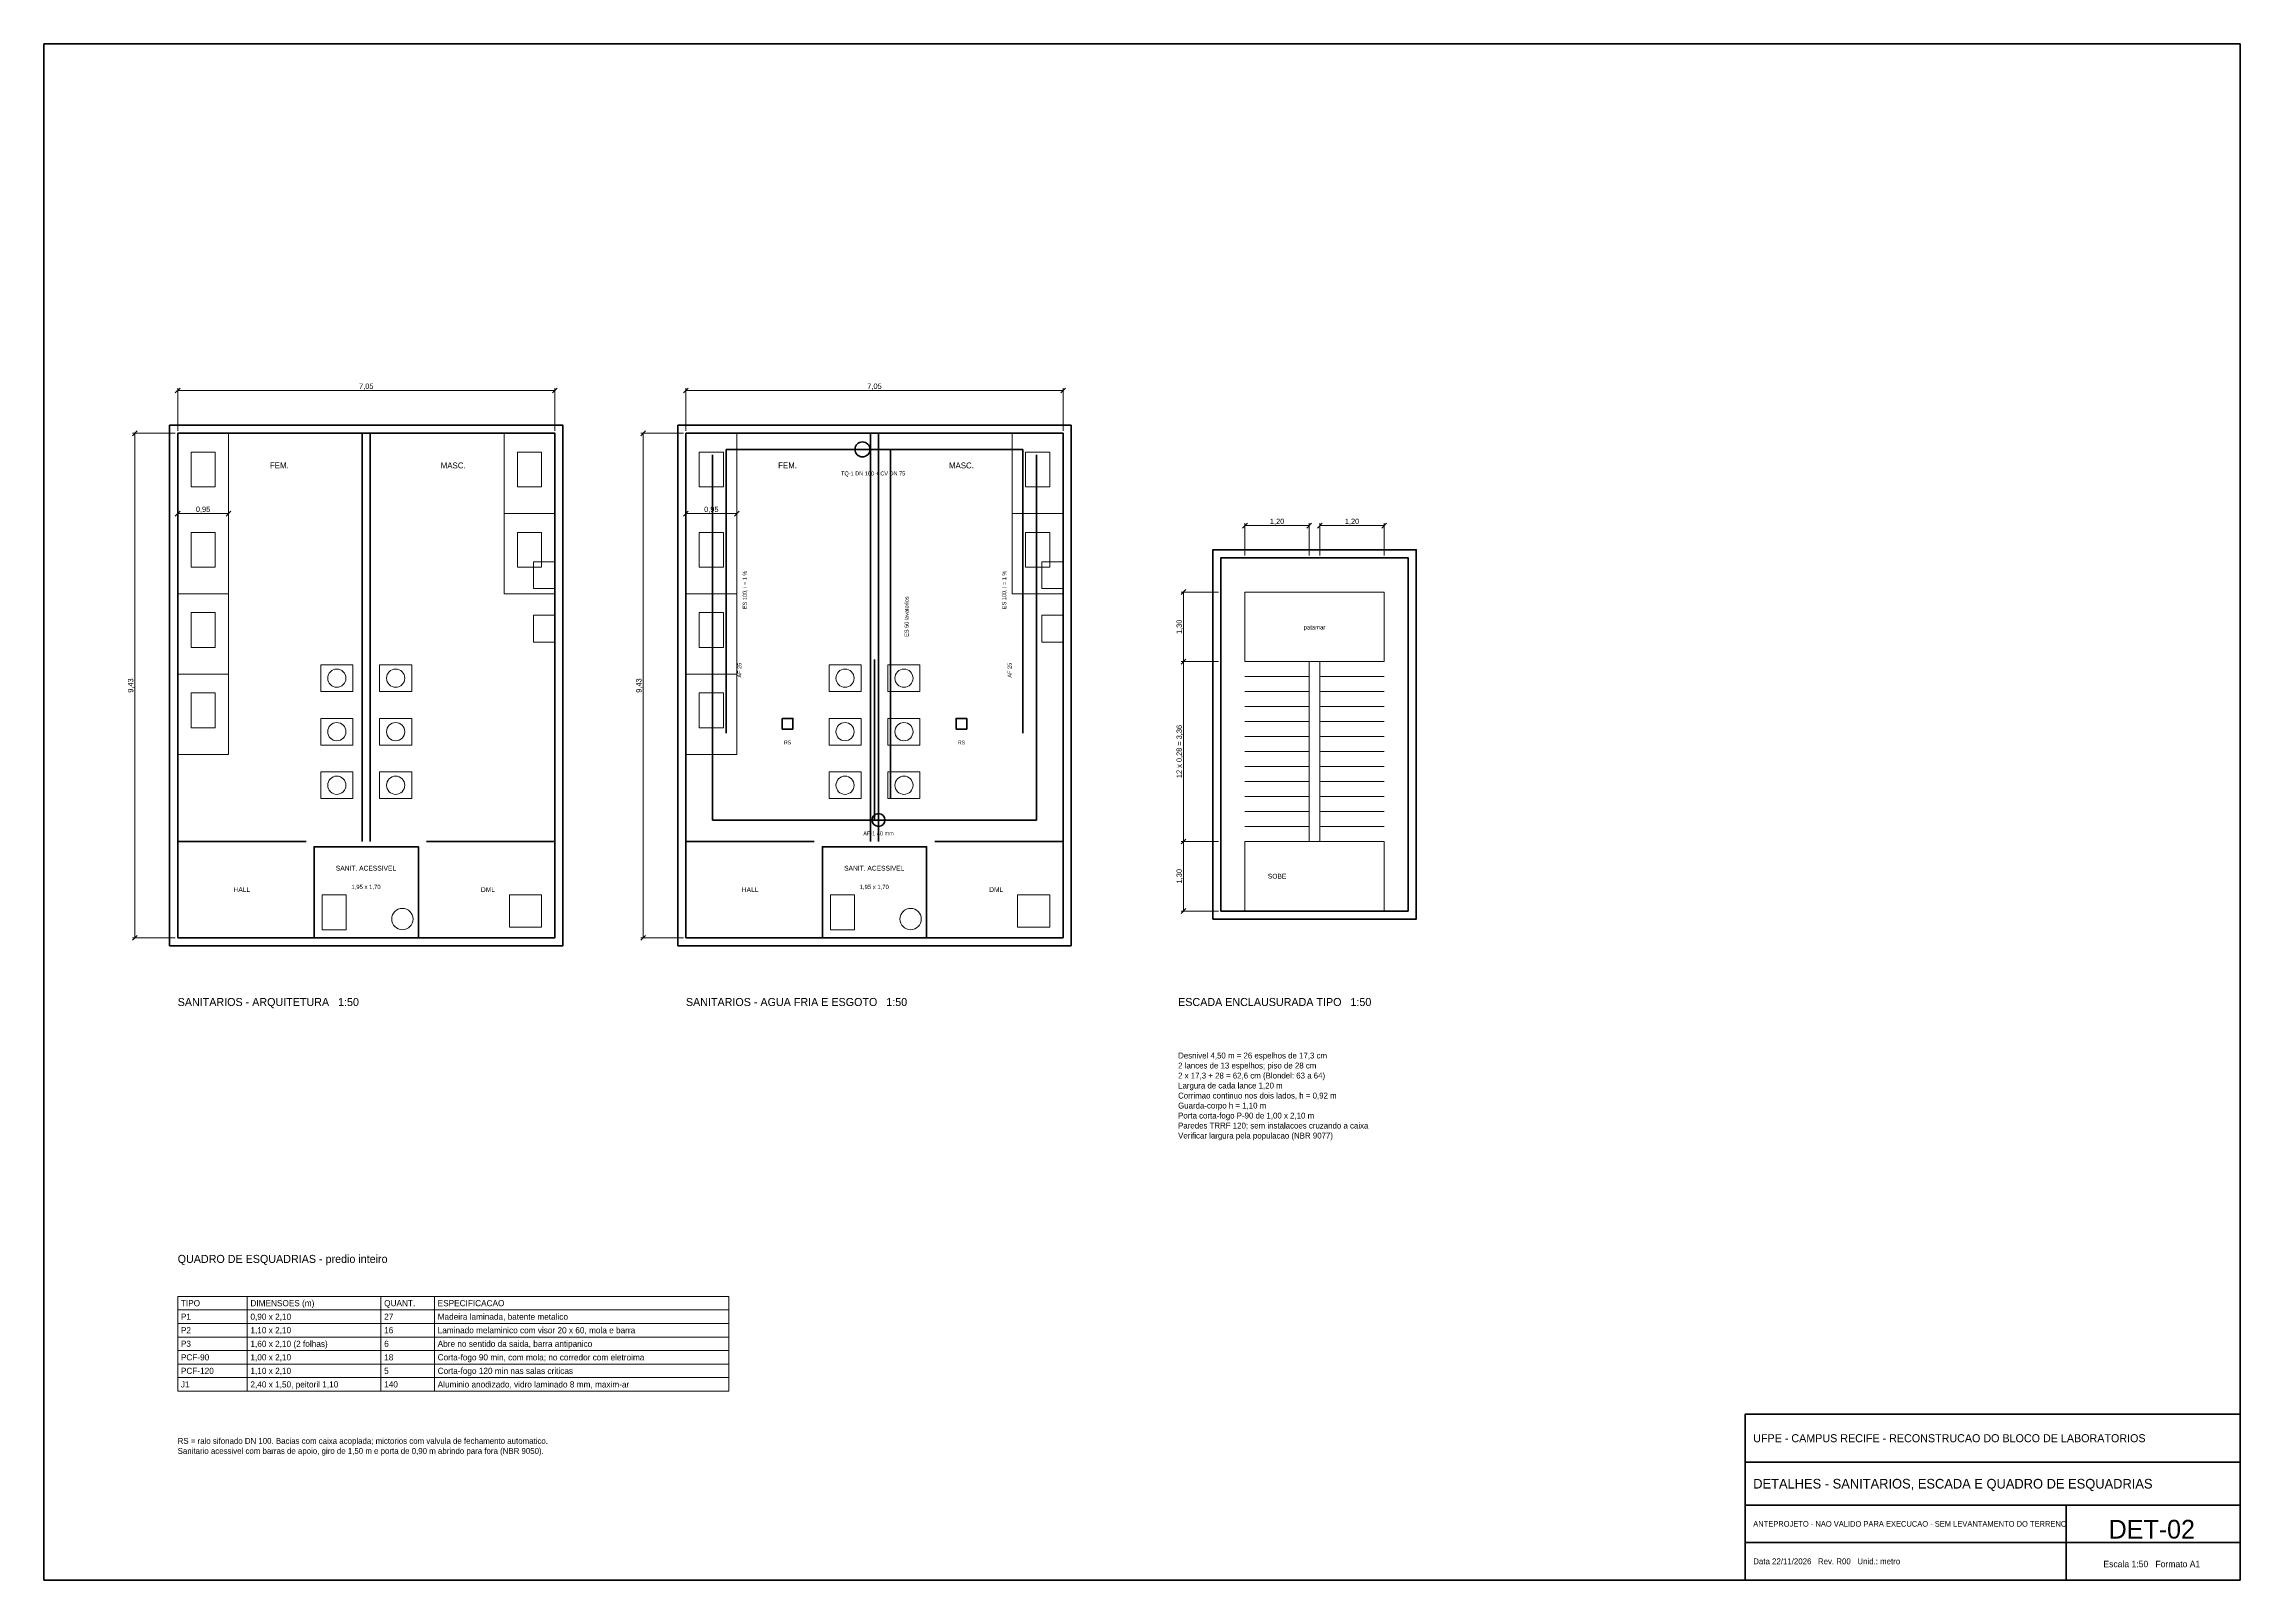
# Model space of a CAD drawing. Header units: metres. Extents: x -2.5 to 38.6, y -12 to 16.7.
import ezdxf
from ezdxf.enums import TextEntityAlignment as Align

# ---------------------------------------------------------------- set-up
doc = ezdxf.new("R2010")
doc.units = ezdxf.units.M
for name, color, linetype, lineweight, true_color in [('COTA', 8, 'Continuous', 13, 0x6a6a6a), ('HID_AF', 5, 'Continuous', 40, 0x1d4ed8), ('HID_ES', 30, 'Continuous', 40, 0xc2570a), ('MOBILIA', 9, 'Continuous', 13, 0xa8a8a8)]:
    doc.layers.add(name, color=color, linetype=linetype, lineweight=lineweight, true_color=true_color)
for name, color, linetype, lineweight in [('FOLHA', 7, 'Continuous', 35), ('NOTA', 7, 'Continuous', 18), ('PAREDE', 7, 'Continuous', 50), ('TEXTO', 7, 'Continuous', 18)]:
    doc.layers.add(name, color=color, linetype=linetype, lineweight=lineweight)

msp = doc.modelspace()

# ---------------------------------------------------------------- linework, layer by layer
at = {"layer": 'COTA'}
for p, q in [((-0.045, 10.18), (0.045, 10.27)), ((0, 9.47), (0, 10.27)), ((7.005, 10.18), (7.095, 10.27)), ((7.05, 9.47), (7.05, 10.27)), ((9.455, 10.18), (9.545, 10.27)), ((9.5, 9.47), (9.5, 10.27)), ((16.505, 10.18), (16.595, 10.27)), ((16.55, 9.47), (16.55, 10.27)), ((0, 10.225), (7.05, 10.225)), ((9.5, 10.225), (16.55, 10.225)), ((-0.845, 9.38), (-0.755, 9.47)), ((8.655, 9.38), (8.745, 9.47)), ((-0.045, 9.425), (-0.845, 9.425)), ((-0.8, 0), (-0.8, 9.425)), ((9.455, 9.425), (8.655, 9.425)), ((8.7, 0), (8.7, 9.425)), ((-0.045, 7.88), (0.045, 7.97)), ((0, 7.925), (0.95, 7.925)), ((0, 7.88), (0, 7.88)), ((0.905, 7.88), (0.995, 7.97)), ((0.95, 7.88), (0.95, 7.88)), ((9.455, 7.88), (9.545, 7.97)), ((9.5, 7.925), (10.45, 7.925)), ((9.5, 7.88), (9.5, 7.88)), ((10.405, 7.88), (10.495, 7.97)), ((10.45, 7.88), (10.45, 7.88)), ((19.905, 7.655), (19.995, 7.745)), ((19.95, 7.145), (19.95, 7.745)), ((19.95, 7.7), (21.15, 7.7)), ((21.105, 7.655), (21.195, 7.745)), ((21.15, 7.145), (21.15, 7.745)), ((21.305, 7.655), (21.395, 7.745)), ((21.35, 7.145), (21.35, 7.745)), ((21.35, 7.7), (22.55, 7.7)), ((22.505, 7.655), (22.595, 7.745)), ((22.55, 7.145), (22.55, 7.745)), ((18.755, 6.415), (18.845, 6.505)), ((19.455, 6.46), (18.755, 6.46)), ((18.8, 5.16), (18.8, 6.46)), ((18.755, 5.115), (18.845, 5.205)), ((18.755, 5.115), (18.845, 5.205)), ((19.455, 5.16), (18.755, 5.16)), ((19.455, 5.16), (18.755, 5.16)), ((18.8, 1.8), (18.8, 5.16)), ((18.755, 1.755), (18.845, 1.845)), ((18.755, 1.755), (18.845, 1.845)), ((19.455, 1.8), (18.755, 1.8)), ((19.455, 1.8), (18.755, 1.8)), ((18.8, 0.5), (18.8, 1.8)), ((18.755, 0.455), (18.845, 0.545)), ((19.455, 0.5), (18.755, 0.5)), ((-0.845, -0.045), (-0.755, 0.045)), ((-0.045, 0), (-0.845, 0)), ((8.655, -0.045), (8.745, 0.045)), ((9.455, 0), (8.655, 0)), ((0, -6.953), (10.3, -6.953)), ((1.3, -8.471), (1.3, -6.7)), ((3.8, -8.471), (3.8, -6.7)), ((4.8, -8.471), (4.8, -6.7)), ((0, -7.206), (10.3, -7.206)), ((0, -7.459), (10.3, -7.459)), ((0, -7.712), (10.3, -7.712)), ((0, -7.965), (10.3, -7.965)), ((0, -8.218), (10.3, -8.218)), ((0, -8.471), (10.3, -8.471))]:
    msp.add_line(p, q, dxfattribs=at)
msp.add_lwpolyline([(0, -8.471), (10.3, -8.471), (10.3, -6.7), (0, -6.7)], close=True, dxfattribs=at)
at = {"layer": 'FOLHA'}
for p, q in [((29.3, -9.8), (38.55, -9.8)), ((29.3, -10.6), (38.55, -10.6)), ((35.3, -12), (35.3, -10.6)), ((29.3, -11.3), (38.55, -11.3))]:
    msp.add_line(p, q, dxfattribs=at)
for points in [[(-2.5, -12), (38.55, -12), (38.55, 16.7), (-2.5, 16.7)], [(29.3, -12), (38.55, -12), (38.55, -8.9), (29.3, -8.9)]]:
    msp.add_lwpolyline(points, close=True, dxfattribs=at)
at = {"layer": 'HID_AF'}
for p, q in [((10, 2.2), (10, 9.025)), ((16.05, 2.2), (16.05, 9.025)), ((13.025, 2.2), (13.025, 5.2)), ((13.1, 2.2), (10, 2.2)), ((13.1, 2.2), (16.05, 2.2))]:
    msp.add_line(p, q, dxfattribs=at)
msp.add_circle((13.1, 2.2), 0.12, dxfattribs=at)
at = {"layer": 'HID_ES'}
for p, q in [((10.25, 3.825), (10.25, 9.125)), ((10.25, 9.125), (12.8, 9.125)), ((15.8, 9.125), (12.8, 9.125)), ((13.325, 2.6), (13.325, 9.125)), ((15.8, 3.825), (15.8, 9.125))]:
    msp.add_line(p, q, dxfattribs=at)
for points in [[(11.3, 3.9), (11.5, 3.9), (11.5, 4.1), (11.3, 4.1)], [(14.55, 3.9), (14.75, 3.9), (14.75, 4.1), (14.55, 4.1)]]:
    msp.add_lwpolyline(points, close=True, dxfattribs=at)
msp.add_circle((12.8, 9.125), 0.14, dxfattribs=at)
at = {"layer": 'MOBILIA'}
for p, q in [((19.95, 5.16), (21.15, 5.16)), ((21.35, 5.16), (22.55, 5.16)), ((19.95, 4.88), (21.15, 4.88)), ((19.95, 4.6), (21.15, 4.6)), ((21.35, 4.88), (22.55, 4.88)), ((21.35, 4.6), (22.55, 4.6)), ((19.95, 4.32), (21.15, 4.32)), ((21.35, 4.32), (22.55, 4.32)), ((19.95, 4.04), (21.15, 4.04)), ((19.95, 3.76), (21.15, 3.76)), ((21.35, 4.04), (22.55, 4.04)), ((21.35, 3.76), (22.55, 3.76)), ((19.95, 3.48), (21.15, 3.48)), ((21.35, 3.48), (22.55, 3.48)), ((19.95, 3.2), (21.15, 3.2)), ((19.95, 2.92), (21.15, 2.92)), ((21.35, 3.2), (22.55, 3.2)), ((21.35, 2.92), (22.55, 2.92)), ((19.95, 2.64), (21.15, 2.64)), ((21.35, 2.64), (22.55, 2.64)), ((19.95, 2.36), (21.15, 2.36)), ((19.95, 2.08), (21.15, 2.08)), ((21.35, 2.36), (22.55, 2.36)), ((21.35, 2.08), (22.55, 2.08)), ((19.95, 1.8), (21.15, 1.8)), ((21.35, 1.8), (22.55, 1.8))]:
    msp.add_line(p, q, dxfattribs=at)
for points in [[(0, 7.925), (0.95, 7.925), (0.95, 9.425), (0, 9.425)], [(0.25, 8.425), (0.7, 8.425), (0.7, 9.075), (0.25, 9.075)], [(6.1, 7.925), (7.05, 7.925), (7.05, 9.425), (6.1, 9.425)], [(6.35, 8.425), (6.8, 8.425), (6.8, 9.075), (6.35, 9.075)], [(9.5, 7.925), (10.45, 7.925), (10.45, 9.425), (9.5, 9.425)], [(9.75, 8.425), (10.2, 8.425), (10.2, 9.075), (9.75, 9.075)], [(15.6, 7.925), (16.55, 7.925), (16.55, 9.425), (15.6, 9.425)], [(15.85, 8.425), (16.3, 8.425), (16.3, 9.075), (15.85, 9.075)], [(0, 6.425), (0.95, 6.425), (0.95, 7.925), (0, 7.925)], [(6.1, 6.425), (7.05, 6.425), (7.05, 7.925), (6.1, 7.925)], [(9.5, 6.425), (10.45, 6.425), (10.45, 7.925), (9.5, 7.925)], [(15.6, 6.425), (16.55, 6.425), (16.55, 7.925), (15.6, 7.925)], [(0.25, 6.925), (0.7, 6.925), (0.7, 7.575), (0.25, 7.575)], [(6.35, 6.925), (6.8, 6.925), (6.8, 7.575), (6.35, 7.575)], [(9.75, 6.925), (10.2, 6.925), (10.2, 7.575), (9.75, 7.575)], [(15.85, 6.925), (16.3, 6.925), (16.3, 7.575), (15.85, 7.575)], [(6.65, 6.525), (7.05, 6.525), (7.05, 7.025), (6.65, 7.025)], [(16.15, 6.525), (16.55, 6.525), (16.55, 7.025), (16.15, 7.025)], [(0, 4.925), (0.95, 4.925), (0.95, 6.425), (0, 6.425)], [(9.5, 4.925), (10.45, 4.925), (10.45, 6.425), (9.5, 6.425)], [(19.95, 5.16), (22.55, 5.16), (22.55, 6.46), (19.95, 6.46)], [(0.25, 5.425), (0.7, 5.425), (0.7, 6.075), (0.25, 6.075)], [(6.65, 5.525), (7.05, 5.525), (7.05, 6.025), (6.65, 6.025)], [(9.75, 5.425), (10.2, 5.425), (10.2, 6.075), (9.75, 6.075)], [(16.15, 5.525), (16.55, 5.525), (16.55, 6.025), (16.15, 6.025)], [(2.675, 4.6), (3.275, 4.6), (3.275, 5.1), (2.675, 5.1)], [(3.775, 4.6), (4.375, 4.6), (4.375, 5.1), (3.775, 5.1)], [(12.175, 4.6), (12.775, 4.6), (12.775, 5.1), (12.175, 5.1)], [(13.275, 4.6), (13.875, 4.6), (13.875, 5.1), (13.275, 5.1)], [(21.15, 1.8), (21.35, 1.8), (21.35, 5.16), (21.15, 5.16)], [(0, 3.425), (0.95, 3.425), (0.95, 4.925), (0, 4.925)], [(0.25, 3.925), (0.7, 3.925), (0.7, 4.575), (0.25, 4.575)], [(9.5, 3.425), (10.45, 3.425), (10.45, 4.925), (9.5, 4.925)], [(9.75, 3.925), (10.2, 3.925), (10.2, 4.575), (9.75, 4.575)], [(2.675, 3.6), (3.275, 3.6), (3.275, 4.1), (2.675, 4.1)], [(3.775, 3.6), (4.375, 3.6), (4.375, 4.1), (3.775, 4.1)], [(12.175, 3.6), (12.775, 3.6), (12.775, 4.1), (12.175, 4.1)], [(13.275, 3.6), (13.875, 3.6), (13.875, 4.1), (13.275, 4.1)], [(2.675, 2.6), (3.275, 2.6), (3.275, 3.1), (2.675, 3.1)], [(3.775, 2.6), (4.375, 2.6), (4.375, 3.1), (3.775, 3.1)], [(12.175, 2.6), (12.775, 2.6), (12.775, 3.1), (12.175, 3.1)], [(13.275, 2.6), (13.875, 2.6), (13.875, 3.1), (13.275, 3.1)], [(19.95, 0.5), (22.55, 0.5), (22.55, 1.8), (19.95, 1.8)], [(2.7, 0.15), (3.15, 0.15), (3.15, 0.8), (2.7, 0.8)], [(6.2, 0.2), (6.8, 0.2), (6.8, 0.8), (6.2, 0.8)], [(12.2, 0.15), (12.65, 0.15), (12.65, 0.8), (12.2, 0.8)], [(15.7, 0.2), (16.3, 0.2), (16.3, 0.8), (15.7, 0.8)]]:
    msp.add_lwpolyline(points, close=True, dxfattribs=at)
for centre, radius in [((2.975, 4.85), 0.17), ((4.075, 4.85), 0.17), ((12.475, 4.85), 0.17), ((13.575, 4.85), 0.17), ((2.975, 3.85), 0.17), ((4.075, 3.85), 0.17), ((12.475, 3.85), 0.17), ((13.575, 3.85), 0.17), ((2.975, 2.85), 0.17), ((4.075, 2.85), 0.17), ((12.475, 2.85), 0.17), ((13.575, 2.85), 0.17), ((4.2, 0.35), 0.2), ((13.7, 0.35), 0.2)]:
    msp.add_circle(centre, radius, dxfattribs=at)
at = {"layer": 'PAREDE'}
for p, q in [((3.45, 1.8), (3.45, 9.425)), ((3.6, 1.8), (3.6, 9.425)), ((12.95, 1.8), (12.95, 9.425)), ((13.1, 1.8), (13.1, 9.425)), ((0, 1.8), (2.4, 1.8)), ((4.65, 1.8), (7.05, 1.8)), ((9.5, 1.8), (11.9, 1.8)), ((14.15, 1.8), (16.55, 1.8))]:
    msp.add_line(p, q, dxfattribs=at)
for points in [[(-0.15, -0.15), (7.2, -0.15), (7.2, 9.575), (-0.15, 9.575)], [(9.35, -0.15), (16.7, -0.15), (16.7, 9.575), (9.35, 9.575)], [(0, 0), (7.05, 0), (7.05, 9.425), (0, 9.425)], [(9.5, 0), (16.55, 0), (16.55, 9.425), (9.5, 9.425)], [(19.35, 0.35), (23.15, 0.35), (23.15, 7.25), (19.35, 7.25)], [(19.5, 0.5), (23, 0.5), (23, 7.1), (19.5, 7.1)], [(2.55, 0), (4.5, 0), (4.5, 1.7), (2.55, 1.7)], [(12.05, 0), (14, 0), (14, 1.7), (12.05, 1.7)]]:
    msp.add_lwpolyline(points, close=True, dxfattribs=at)

# ---------------------------------------------------------------- texts
at = {"layer": 'COTA'}
for s, p in [('7,05', (3.525, 10.305)), ('7,05', (13.025, 10.305)), ('0,95', (0.475, 8.005)), ('0,95', (9.975, 8.005)), ('1,20', (20.55, 7.78)), ('1,20', (21.95, 7.78))]:
    msp.add_text(s, height=0.1, dxfattribs=at).set_placement(p, align=Align.MIDDLE_CENTER)
for s, p in [('1,30', (18.72, 5.81)), ('9,43', (-0.88, 4.7125)), ('9,43', (8.62, 4.7125)), ('12 x 0,28 = 3,36', (18.72, 3.48)), ('1,30', (18.72, 1.15))]:
    msp.add_text(s, height=0.1, rotation=90, dxfattribs=at).set_placement(p, align=Align.MIDDLE_CENTER)
at = {"layer": 'FOLHA'}
for s, height, p in [('UFPE - CAMPUS RECIFE - RECONSTRUCAO DO BLOCO DE LABORATORIOS', 0.15, (29.45, -9.35)), ('DETALHES - SANITARIOS, ESCADA E QUADRO DE ESQUADRIAS', 0.18, (29.45, -10.2)), ('ANTEPROJETO - NAO VALIDO PARA EXECUCAO - SEM LEVANTAMENTO DO TERRENO', 0.105, (29.45, -10.95)), ('Data 22/11/2026   Rev. R00   Unid.: metro', 0.11, (29.45, -11.65))]:
    msp.add_text(s, height=height, dxfattribs=at).set_placement(p, align=Align.MIDDLE_LEFT)
for s, height, p in [('DET-02', 0.35, (36.9, -11.05)), ('Escala 1:50   Formato A1', 0.12, (36.9, -11.7))]:
    msp.add_text(s, height=height, dxfattribs=at).set_placement(p, align=Align.MIDDLE_CENTER)
at = {"layer": 'HID_AF'}
for p in [(10.5, 5), (15.55, 5)]:
    msp.add_text('AF 25', height=0.075, rotation=90, dxfattribs=at).set_placement(p, align=Align.MIDDLE_CENTER)
msp.add_text('AF-1 40 mm', height=0.075, dxfattribs=at).set_placement((13.1, 1.95), align=Align.MIDDLE_CENTER)
at = {"layer": 'HID_ES'}
for s, height, p in [('TQ-1 DN 100 + CV DN 75', 0.075, (13, 8.675)), ('RS', 0.07, (11.4, 3.65)), ('RS', 0.07, (14.65, 3.65))]:
    msp.add_text(s, height=height, dxfattribs=at).set_placement(p, align=Align.MIDDLE_CENTER)
for s, p in [('ES 100, i = 1 %', (10.6, 6.5)), ('ES 100, i = 1 %', (15.45, 6.5)), ('ES 50 lavatorios', (13.625, 6))]:
    msp.add_text(s, height=0.075, rotation=90, dxfattribs=at).set_placement(p, align=Align.MIDDLE_CENTER)
at = {"layer": 'MOBILIA'}
for s, height, p in [('patamar', 0.08, (21.25, 5.8)), ('SOBE', 0.09, (20.55, 1.15))]:
    msp.add_text(s, height=height, dxfattribs=at).set_placement(p, align=Align.MIDDLE_CENTER)
at = {"layer": 'NOTA'}
for s, height, p in [('SANITARIOS - ARQUITETURA   1:50', 0.15, (0, -1.2)), ('SANITARIOS - AGUA FRIA E ESGOTO   1:50', 0.15, (9.5, -1.2)), ('ESCADA ENCLAUSURADA TIPO   1:50', 0.15, (18.7, -1.2)), ('2 lances de 13 espelhos; piso de 28 cm', 0.11, (18.7, -2.387)), ('Desnivel 4,50 m = 26 espelhos de 17,3 cm', 0.11, (18.7, -2.2)), ('2 x 17,3 + 28 = 62,6 cm (Blondel: 63 a 64)', 0.11, (18.7, -2.574)), ('Largura de cada lance 1,20 m', 0.11, (18.7, -2.761)), ('Guarda-corpo h = 1,10 m', 0.11, (18.7, -3.135)), ('Corrimao continuo nos dois lados, h = 0,92 m', 0.11, (18.7, -2.948)), ('Porta corta-fogo P-90 de 1,00 x 2,10 m', 0.11, (18.7, -3.322)), ('Verificar largura pela populacao (NBR 9077)', 0.11, (18.7, -3.696)), ('Paredes TRRF 120; sem instalacoes cruzando a caixa', 0.11, (18.7, -3.509)), ('QUADRO DE ESQUADRIAS - predio inteiro', 0.15, (0, -6)), ('TIPO', 0.115, (0.06, -6.8265)), ('DIMENSOES (m)', 0.115, (1.36, -6.8265)), ('QUANT.', 0.115, (3.86, -6.8265)), ('ESPECIFICACAO', 0.115, (4.86, -6.8265)), ('P1', 0.115, (0.06, -7.0795)), ('P2', 0.115, (0.06, -7.3325)), ('0,90 x 2,10', 0.115, (1.36, -7.0795)), ('1,10 x 2,10', 0.115, (1.36, -7.3325)), ('27', 0.115, (3.86, -7.0795)), ('16', 0.115, (3.86, -7.3325)), ('Madeira laminada, batente metalico', 0.115, (4.86, -7.0795)), ('Laminado melaminico com visor 20 x 60, mola e barra', 0.115, (4.86, -7.3325)), ('P3', 0.115, (0.06, -7.5855)), ('PCF-90', 0.115, (0.06, -7.8385)), ('1,60 x 2,10 (2 folhas)', 0.115, (1.36, -7.5855)), ('1,00 x 2,10', 0.115, (1.36, -7.8385)), ('6', 0.115, (3.86, -7.5855)), ('18', 0.115, (3.86, -7.8385)), ('Abre no sentido da saida, barra antipanico', 0.115, (4.86, -7.5855)), ('Corta-fogo 90 min, com mola; no corredor com eletroima', 0.115, (4.86, -7.8385)), ('PCF-120', 0.115, (0.06, -8.0915)), ('1,10 x 2,10', 0.115, (1.36, -8.0915)), ('5', 0.115, (3.86, -8.0915)), ('Corta-fogo 120 min nas salas criticas', 0.115, (4.86, -8.0915)), ('J1', 0.115, (0.06, -8.3445)), ('2,40 x 1,50, peitoril 1,10', 0.115, (1.36, -8.3445)), ('140', 0.115, (3.86, -8.3445)), ('Aluminio anodizado, vidro laminado 8 mm, maxim-ar', 0.115, (4.86, -8.3445)), ('RS = ralo sifonado DN 100. Bacias com caixa acoplada; mictorios com valvula de fechamento automatico.', 0.11, (0, -9.4)), ('Sanitario acessivel com barras de apoio, giro de 1,50 m e porta de 0,90 m abrindo para fora (NBR 9050).', 0.11, (0, -9.587))]:
    msp.add_text(s, height=height, dxfattribs=at).set_placement(p, align=Align.MIDDLE_LEFT)
at = {"layer": 'TEXTO'}
for s, height, p in [('FEM.', 0.11, (1.9, 8.825)), ('MASC.', 0.11, (5.15, 8.825)), ('FEM.', 0.11, (11.4, 8.825)), ('MASC.', 0.11, (14.65, 8.825)), ('SANIT. ACESSIVEL', 0.09, (3.52, 1.3)), ('SANIT. ACESSIVEL', 0.09, (13.02, 1.3)), ('HALL', 0.09, (1.2, 0.9)), ('1,95 x 1,70', 0.08, (3.52, 0.95)), ('DML', 0.09, (5.8, 0.9)), ('HALL', 0.09, (10.7, 0.9)), ('1,95 x 1,70', 0.08, (13.02, 0.95)), ('DML', 0.09, (15.3, 0.9))]:
    msp.add_text(s, height=height, dxfattribs=at).set_placement(p, align=Align.MIDDLE_CENTER)

doc.saveas('drawing.dxf')
